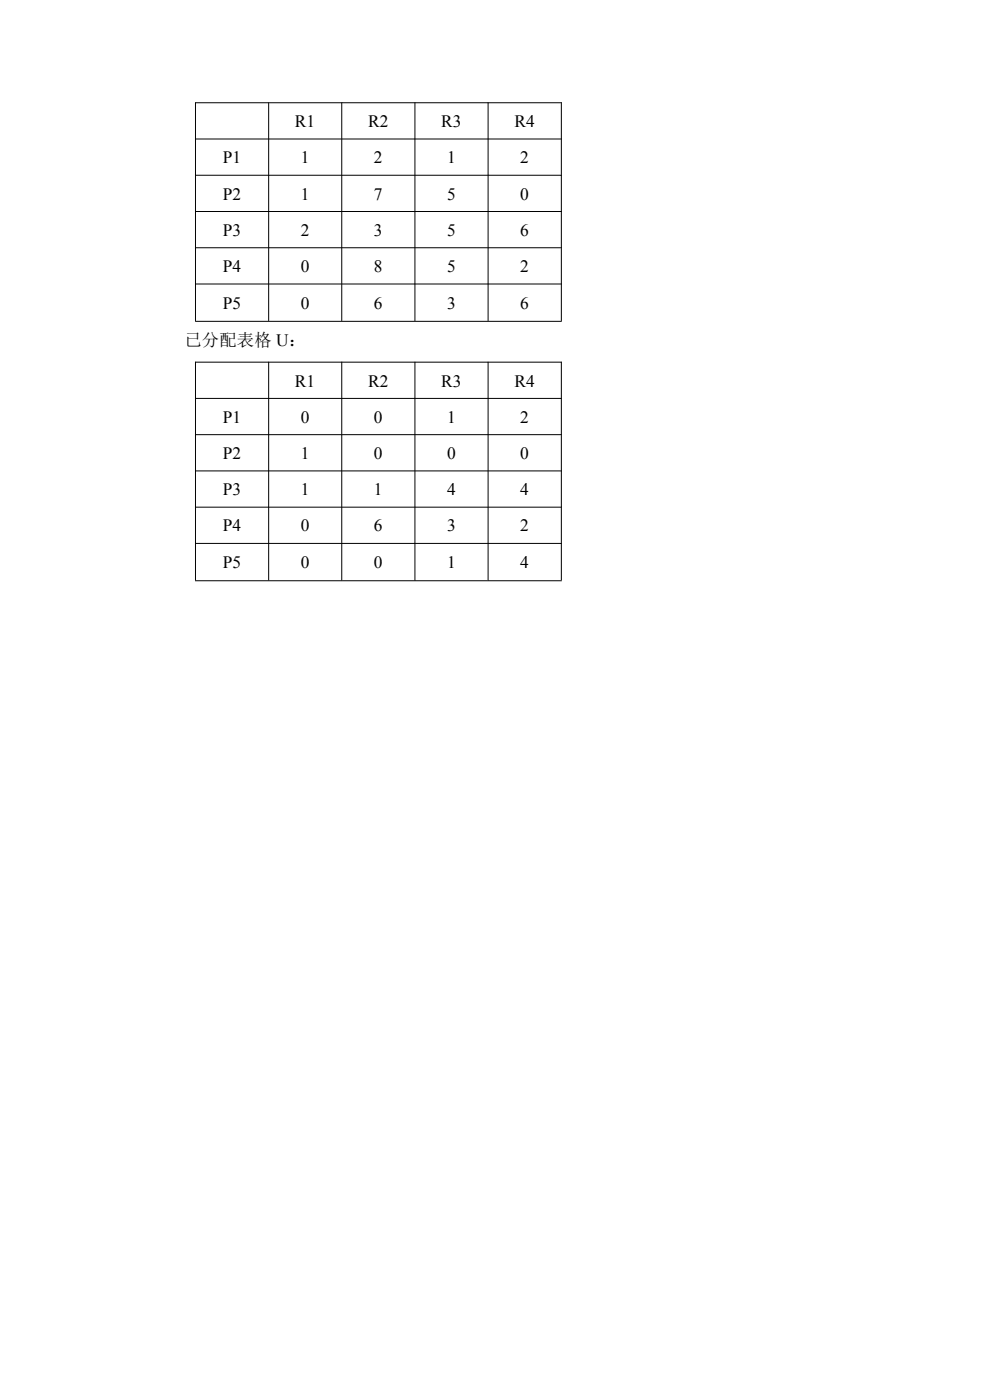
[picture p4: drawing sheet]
<svg xmlns="http://www.w3.org/2000/svg" width="210mm" height="297mm" viewBox="0 0 210 297" stroke-linecap="round" stroke-linejoin="round" font-family="sans-serif">
<defs><g id="words">
<g font-size="3.7">
<text x="62.6" y="27">R1</text>
<text x="78.1" y="27">R2</text>
<text x="93.6" y="27">R3</text>
<text x="109.1" y="27">R4</text>
<text x="47.3" y="34.6">P1</text>
<text x="63.8" y="34.6">1</text>
<text x="79.3" y="34.6">2</text>
<text x="94.8" y="34.6">1</text>
<text x="110.4" y="34.6">2</text>
<text x="47.3" y="42.4">P2</text>
<text x="63.8" y="42.4">1</text>
<text x="79.3" y="42.4">7</text>
<text x="94.8" y="42.4">5</text>
<text x="110.4" y="42.4">0</text>
<text x="47.3" y="50.1">P3</text>
<text x="63.8" y="50.1">2</text>
<text x="79.3" y="50.1">3</text>
<text x="94.8" y="50.1">5</text>
<text x="110.4" y="50.1">6</text>
<text x="47.3" y="57.7">P4</text>
<text x="63.8" y="57.7">0</text>
<text x="79.3" y="57.7">8</text>
<text x="94.8" y="57.7">5</text>
<text x="110.4" y="57.7">2</text>
<text x="47.3" y="65.5">P5</text>
<text x="63.8" y="65.5">0</text>
<text x="79.3" y="65.5">6</text>
<text x="94.8" y="65.5">3</text>
<text x="110.4" y="65.5">6</text>
<text x="39.2" y="73.5">已分配表格 U：</text>
<text x="62.6" y="82">R1</text>
<text x="78.1" y="82">R2</text>
<text x="93.6" y="82">R3</text>
<text x="109.1" y="82">R4</text>
<text x="47.3" y="89.7">P1</text>
<text x="63.8" y="89.7">0</text>
<text x="79.3" y="89.7">0</text>
<text x="94.8" y="89.7">1</text>
<text x="110.4" y="89.7">2</text>
<text x="47.3" y="97.4">P2</text>
<text x="63.8" y="97.4">1</text>
<text x="79.3" y="97.4">0</text>
<text x="94.8" y="97.4">0</text>
<text x="110.4" y="97.4">0</text>
<text x="47.3" y="105.1">P3</text>
<text x="63.8" y="105.1">1</text>
<text x="79.3" y="105.1">1</text>
<text x="94.8" y="105.1">4</text>
<text x="110.4" y="105.1">4</text>
<text x="47.3" y="112.8">P4</text>
<text x="63.8" y="112.8">0</text>
<text x="79.3" y="112.8">6</text>
<text x="94.8" y="112.8">3</text>
<text x="110.4" y="112.8">2</text>
<text x="47.3" y="120.5">P5</text>
<text x="63.8" y="120.5">0</text>
<text x="79.3" y="120.5">0</text>
<text x="94.8" y="120.5">1</text>
<text x="110.4" y="120.5">4</text>
</g>
</g></defs>
<g fill="none" stroke="#000" stroke-width=".21">
<path d="M41.4 21.8h77.8M41.4 29.5h77.8M41.4 37.2h77.8M41.5 21.7v46.4M57 21.7v46.4M72.5 21.7v46.4M88 21.7v46.4M103.5 21.7v46.4M119.1 21.7v46.4M41.4 44.9h77.8M41.4 52.6h77.8M41.4 60.3h77.8"/>
<path d="M41.4 68.2h77.8M41.4 76.8h77.8M41.5 76.7v46.4M57 76.7v46.4M72.5 76.7v46.4M88 76.7v46.4M103.5 76.7v46.4M119.1 76.7v46.4M41.4 84.5h77.8M41.4 92.2h77.8M41.4 99.9h77.8M41.4 107.6h77.8"/>
<path d="M41.4 115.3h77.8M41.4 123.2h77.8"/>
</g>
<use href="#words"/>
</svg>
